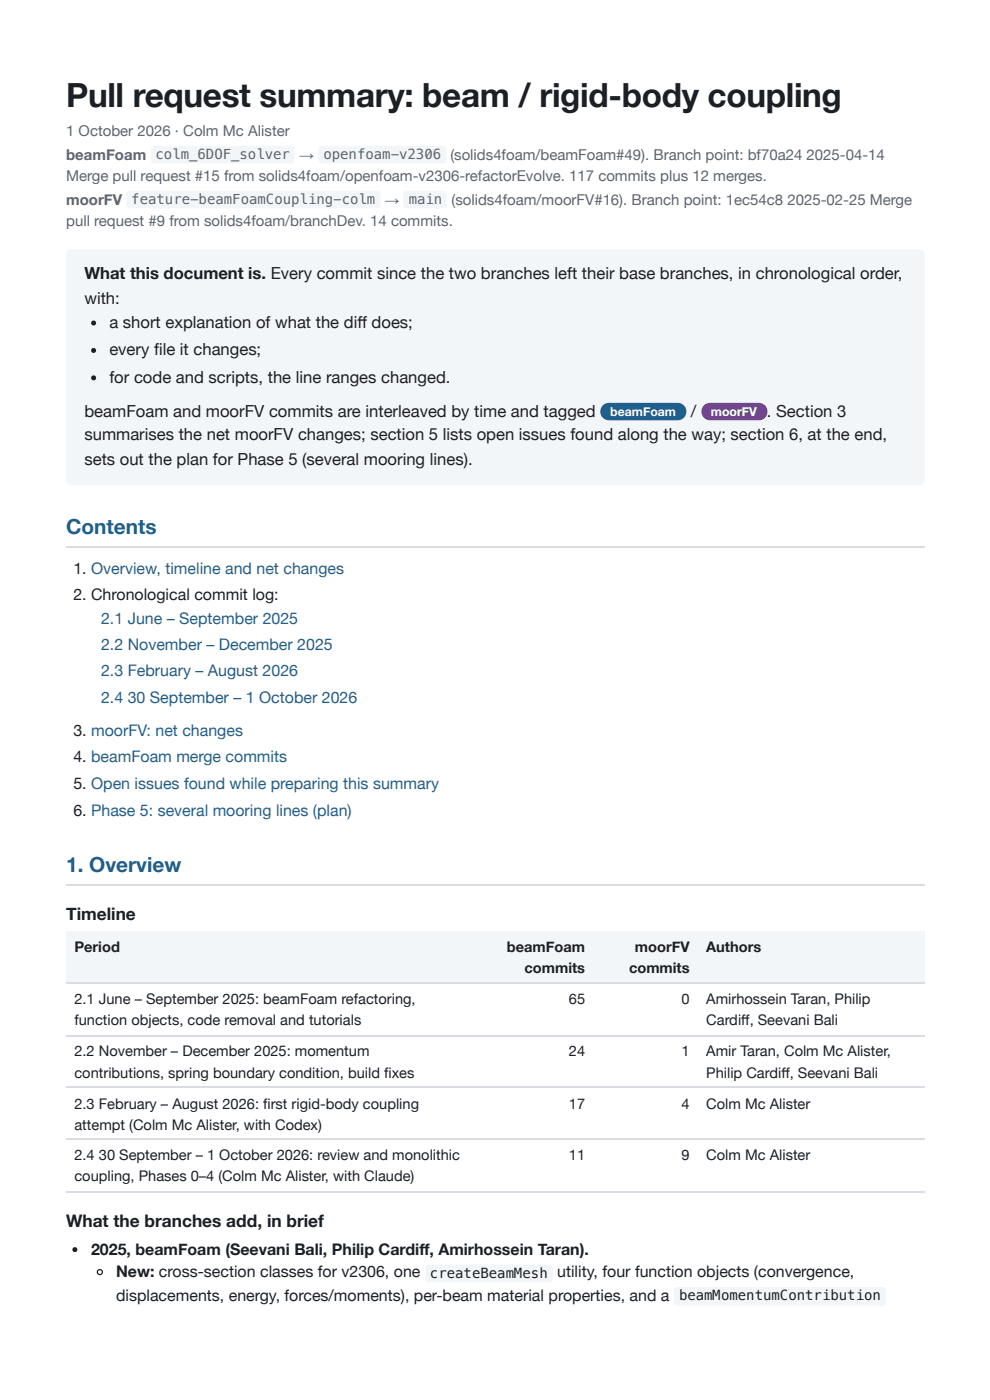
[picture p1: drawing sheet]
<svg xmlns="http://www.w3.org/2000/svg" width="210mm" height="297mm" viewBox="0 0 210 297" stroke-linecap="round" stroke-linejoin="round" font-family="sans-serif">
<defs><g id="words">
<text font-size="7.1" fill="#1c1f24" x="14" y="22.8">Pull request summary: beam / rigid-body coupling</text>
<g font-size="4.4" fill="#1f5f8b">
<text x="14" y="113.2">Contents</text>
<text x="14" y="184.9">1. Overview</text>
</g>
<g font-size="3.7" fill="#1c1f24">
<text x="14" y="195.3">Timeline</text>
<text x="14" y="260.3">What the branches add, in brief</text>
</g>
<g font-size="3.5" fill="#1c1f24">
<text x="17.9" y="59.3">What this document is. Every commit since the two branches left their base branches, in chronological order,</text>
<text x="17.9" y="64.6">with:</text>
<text x="23.2" y="69.6">a short explanation of what the diff does;</text>
<text x="23.2" y="75.4">every fi le it changes;</text>
<text x="23.2" y="81.2">for code and scripts, the line ranges changed.</text>
<text x="17.9" y="88.4">beamFoam and moorFV commits are interleaved by time and tagged</text>
<text x="146.4" y="88.4">/</text>
<text x="162.6" y="88.4">. Section 3</text>
<text x="17.9" y="93.4">summarises the net moorFV changes; section 5 lists open issues found along the way; section 6, at the end,</text>
<text x="17.9" y="98.7">sets out the plan for Phase 5 (several mooring lines).</text>
</g>
<g font-size="3.4" fill="#1c1f24">
<text x="15.5" y="121.7">1. Overview, timeline and net changes</text>
<text x="15.5" y="127.3">2. Chronological commit log:</text>
<text x="15.5" y="156.1">3. moorFV: net changes</text>
<text x="15.5" y="161.7">4. beamFoam merge commits</text>
<text x="15.5" y="167.5">5. Open issues found while preparing this summary</text>
<text x="15.5" y="173">6. Phase 5: several mooring lines (plan)</text>
<text x="19.3" y="266.2">2025, beamFoam (Seevani Bali, Philip Cardiff , Amirhossein Taran).</text>
<text x="24.6" y="270.9">New: cross-section classes for v2306, one</text>
<text x="24.6" y="276">displacements, energy, forces/moments), per-beam material properties, and a</text>
<text x="118.1" y="270.9">utility, four function objects (convergence,</text>
</g>
<g font-size="3.4" fill="#1f5f8b">
<text x="21.4" y="132.3">2.1 June – September 2025</text>
<text x="21.4" y="137.8">2.2 November – December 2025</text>
<text x="21.4" y="143.4">2.3 February – August 2026</text>
<text x="21.4" y="149.2">2.4</text>
<text x="27.1" y="149.2">30 September – 1 October 2026</text>
</g>
<g font-size="3.2" fill="#5b6270">
<text x="14" y="28.8">1 October 2026 · Colm Mc Alister</text>
<text x="14" y="33.9">beamFoam</text>
<text x="63.4" y="33.9">→</text>
<text x="95.5" y="33.9">(solids4foam/beamFoam#49). Branch point: bf70a24</text>
<text x="171" y="33.9">2025-04-14</text>
<text x="14" y="38.4">Merge pull request #15 from solids4foam/openfoam-v2306-refactorEvolve. 117 commits plus 12 merges.</text>
<text x="14" y="43.4">moorFV</text>
<text x="14" y="47.9">pull request #9 from solids4foam/branchDev. 14 commits.</text>
<text x="81.5" y="43.4">→</text>
<text x="95.7" y="43.4">(solids4foam/moorFV#16). Branch point: 1ec54c8</text>
<text x="166.9" y="43.4">2025-02-25 Merge</text>
</g>
<g font-size="3.1" fill="#1c1f24">
<text x="15.8" y="201.9">Period</text>
<text x="107.5" y="201.9">beamFoam</text>
<text x="134.6" y="201.9">moorFV</text>
<text x="149.7" y="201.9">Authors</text>
<text x="111.2" y="206.4">commits</text>
<text x="133.4" y="206.4">commits</text>
<text x="15.8" y="213">2.1 June – September 2025: beamFoam refactoring,</text>
<text x="120.6" y="213">65</text>
<text x="144.5" y="213">0</text>
<text x="149.7" y="213">Amirhossein Taran, Philip</text>
<text x="15.8" y="217.5">function objects, code removal and tutorials</text>
<text x="149.7" y="217.5">Cardiff , Seevani Bali</text>
<text x="15.8" y="224.1">2.2 November – December 2025: momentum</text>
<text x="120.6" y="224.1">24</text>
<text x="144.5" y="224.1">1</text>
<text x="149.7" y="224.1">Amir Taran, Colm Mc Alister,</text>
<text x="15.8" y="228.6">contributions, spring boundary condition, build fi xes</text>
<text x="149.7" y="228.6">Philip Cardiff , Seevani Bali</text>
<text x="15.8" y="235.2">2.3 February – August 2026: fi rst rigid-body coupling</text>
<text x="15.8" y="239.7">attempt (Colm Mc Alister, with Codex)</text>
<text x="120.6" y="235.2">17</text>
<text x="144.5" y="235.2">4</text>
<text x="149.7" y="235.2">Colm Mc Alister</text>
<text x="15.8" y="246.1">2.4</text>
<text x="15.8" y="250.6">coupling, Phases 0–4 (Colm Mc Alister, with Claude)</text>
<text x="21" y="246.1">30 September – 1 October 2026: review and monolithic</text>
<text x="120.6" y="246.1">11</text>
<text x="144.5" y="246.1">9</text>
<text x="149.7" y="246.1">Colm Mc Alister</text>
</g>
<g font-size="3" fill="#5b6270">
<text x="33" y="33.8">colm_6DOF_solver</text>
<text x="68.6" y="33.8">openfoam-v2306</text>
<text x="27.8" y="43.3">feature-beamFoamCoupling-colm</text>
<text x="86.6" y="43.3">main</text>
</g>
<g font-size="3" fill="#1c1f24">
<text x="91.2" y="271.1">createBeamMesh</text>
<text x="144" y="275.9">beamMomentumContribution</text>
</g>
<g font-size="2.6" fill="#fff">
<text x="129.4" y="88.3">beamFoam</text>
<text x="150.7" y="88.3">moorFV</text>
</g>
</g></defs>
<path d="M14.3 53.2l.8-.3h179.9a1.06 1.06 0 0 1 1.1 1.1v47.9a1.06 1.06 0 0 1-1.1 1h-179.9a1.06 1.06 0 0 1-1.1-1v-47.9z" fill="#f3f6f9"/>
<path d="M14 116h182.1M14 187.7h182.1" fill="none" stroke="#d9dde3" stroke-width=".26"/>
<g fill="#f3f6f9">
<path d="M14 197.6h85.5v10.9h-85.5z"/>
<path d="M99.5 197.6h26.4v10.9h-26.4z"/>
<path d="M125.9 197.6h22v10.9h-22z"/>
<path d="M147.9 197.6h48.2v10.9h-48.2z"/>
</g>
<path d="M14 208.6h182.1M14 219.7h182.1M14 230.6h182.1M14 241.7h182.1M14 252.8h182.1" fill="none" stroke="#d9dde3" stroke-width=".26"/>
<g fill="#f3f6f9">
<path d="M32.2 31.2l.5-.2h29a.71 .71 0 0 1 .7 .7v2.3a.71 .71 0 0 1-.7 .7h-29a.71 .71 0 0 1-.7-.7v-2.3z"/>
<path d="M67.7 31.2l.5-.2h25.8a.71 .71 0 0 1 .7 .7v2.3a.71 .71 0 0 1-.7 .7h-25.8a.71 .71 0 0 1-.7-.7v-2.3z"/>
<path d="M26.9 40.7l.5-.2h52.6a.71 .71 0 0 1 .7 .7v2.3a.71 .71 0 0 1-.7 .7h-52.6a.71 .71 0 0 1-.7-.7v-2.3z"/>
<path d="M85.7 40.7l.5-.2h7.8a.71 .71 0 0 1 .7 .7v2.3a.71 .71 0 0 1-.7 .7h-7.8a.71 .71 0 0 1-.7-.7v-2.3z"/>
</g>
<g fill="#1c1f24">
<circle cx="19.8" cy="68.5" r=".53"/>
<circle cx="19.8" cy="74.3" r=".53"/>
<circle cx="19.8" cy="80.2" r=".53"/>
</g>
<path d="M127.8 86l.6-.4 .7-.1h14.6a1.85 1.85 0 0 1 1.8 1.8 1.85 1.85 0 0 1-1.8 1.9h-14.6a1.85 1.85 0 0 1-1.7-1.2 1.85 1.85 0 0 1 .4-2z" fill="#1f5f8b"/>
<path d="M149.2 86l.6-.4 .7-.1h10.4a1.85 1.85 0 0 1 1.8 1.8 1.85 1.85 0 0 1-1.8 1.9h-10.4a1.85 1.85 0 0 1-1.7-1.2 1.85 1.85 0 0 1 .4-2z" fill="#7a3e9d"/>
<circle cx="15.9" cy="265.1" r=".53" fill="#1c1f24"/>
<circle cx="21.2" cy="269.9" r=".53" fill="none" stroke="#1c1f24" stroke-width=".26"/>
<g fill="#f3f6f9">
<path d="M90.4 268.5l.5-.2h25.6a.71 .71 0 0 1 .7 .7v2.3a.71 .71 0 0 1-.7 .7h-25.6a.71 .71 0 0 1-.7-.7v-2.3z"/>
<path d="M143.1 273.3l.5-.3h43.5a.71 .71 0 0 1 .8 .8v2.5a.71 .71 0 0 1-.8 .7h-43.5a.71 .71 0 0 1-.7-.7v-2.5z"/>
</g>
<use href="#words"/>
</svg>
